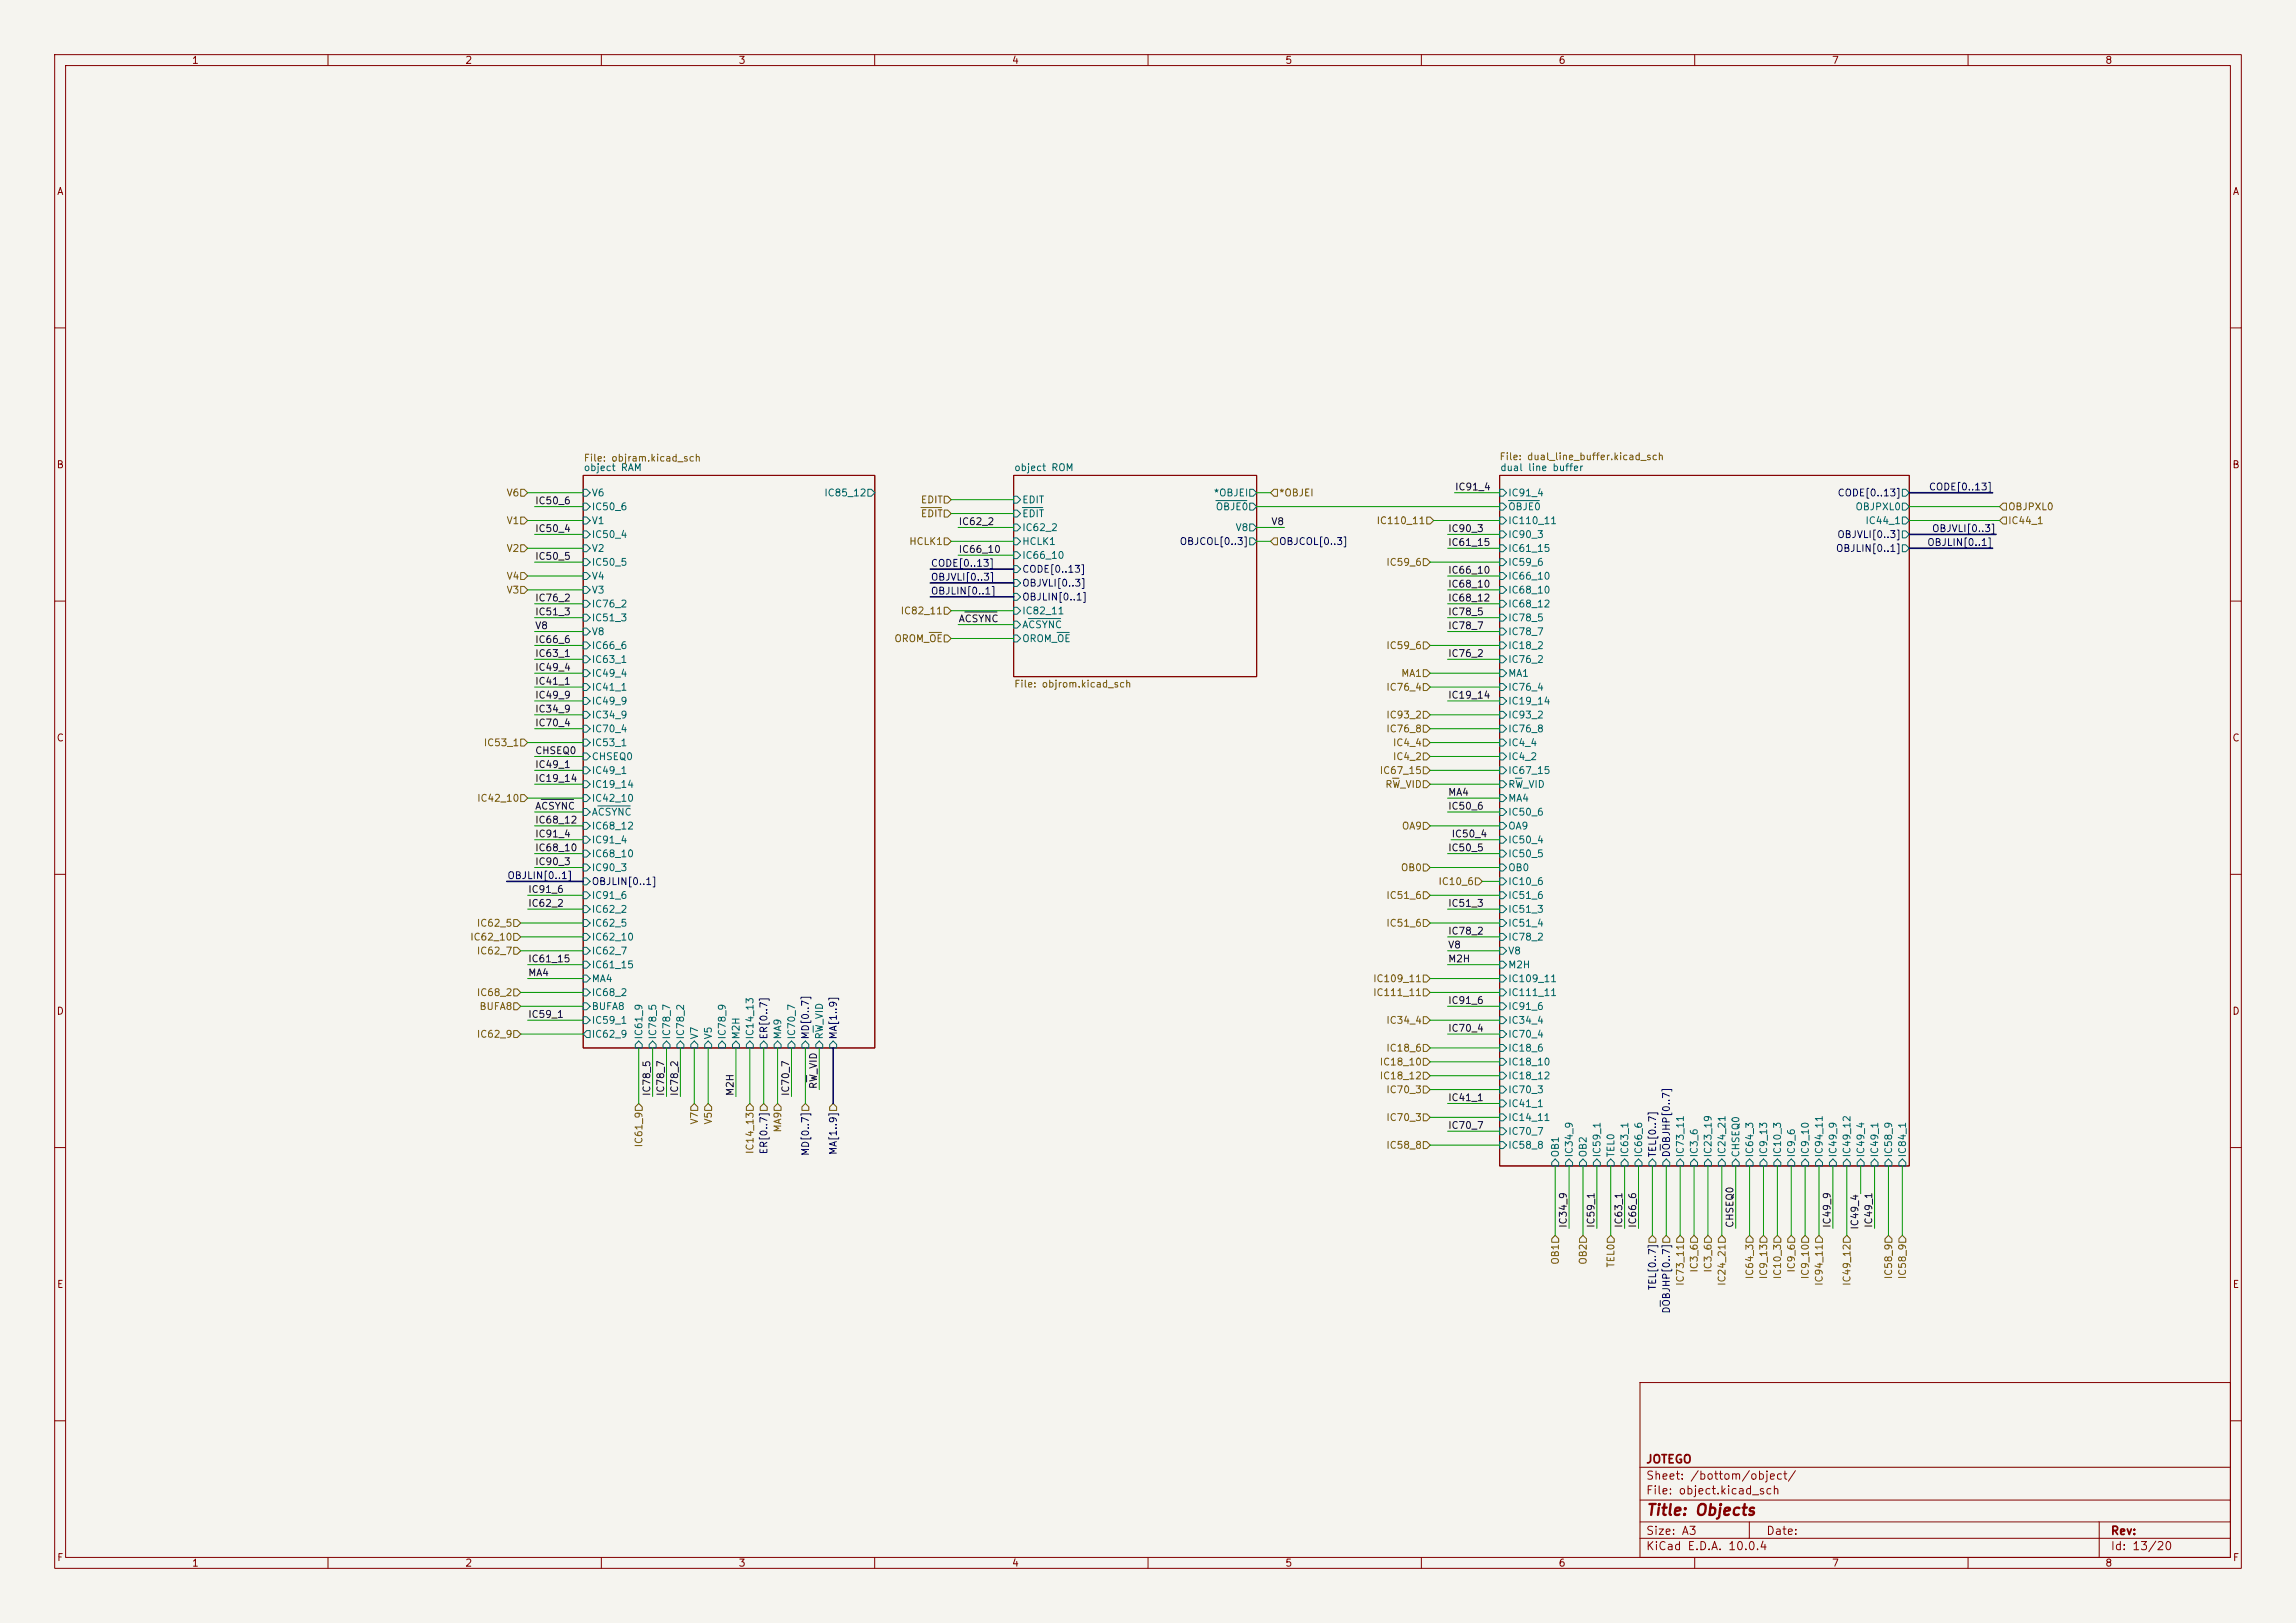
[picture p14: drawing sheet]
<svg xmlns="http://www.w3.org/2000/svg" width="420mm" height="297mm" viewBox="0 0 420 297" stroke-linecap="round" stroke-linejoin="round" font-family="sans-serif">
<defs><g id="words">
<text font-size="2" fill="#840000" x="301" y="277.8">Title: Objects</text>
<g font-size="1.5" fill="#840000">
<text x="301" y="268.1">JOTEGO</text>
<text x="301" y="273.8">File: object.kicad_sch</text>
<text x="301" y="271.1">Sheet: /bottom/object/</text>
<text x="301" y="281.2">Size: A3</text>
<text x="323" y="281.2">Date:</text>
<text x="386" y="281.2">Rev:</text>
<text x="301" y="284">KiCad E.D.A. 10.0.4</text>
<text x="386" y="284">Id: 13/20</text>
</g>
<g font-size="1.3" fill="#840000">
<text x="35" y="12">1</text>
<text x="85" y="12">2</text>
<text x="135" y="12">3</text>
<text x="185" y="12">4</text>
<text x="235" y="12">5</text>
<text x="285" y="12">6</text>
<text x="335" y="12">7</text>
<text x="385" y="12">8</text>
<text x="10.3" y="36">A</text>
<text x="408.3" y="36">A</text>
<text x="10.3" y="86">B</text>
<text x="408.2" y="86">B</text>
<text x="10.3" y="136">C</text>
<text x="408.2" y="136">C</text>
<text x="10.3" y="186">D</text>
<text x="408.2" y="186">D</text>
<text x="10.3" y="236">E</text>
<text x="408.3" y="236">E</text>
<text x="10.3" y="286">F</text>
<text x="35" y="287">1</text>
<text x="85" y="287">2</text>
<text x="135" y="287">3</text>
<text x="185" y="287">4</text>
<text x="235" y="287">5</text>
<text x="285" y="287">6</text>
<text x="335" y="287">7</text>
<text x="385" y="287">8</text>
<text x="408.3" y="286">F</text>
</g>
<g font-size="1.3" fill="#006464">
<text x="106.7" y="86.5">object RAM</text>
<text x="185.4" y="86.5">object ROM</text>
<text x="274.3" y="86.5">dual line buffer</text>
<text x="108.1" y="91.1">V6</text>
<text x="108.1" y="93.7">IC50_6</text>
<text x="150.7" y="91.1">IC85_12</text>
<text x="186.9" y="92.4">EDIT</text>
<text x="186.9" y="95">EDIT</text>
<text x="221.9" y="91.1">*OBJEI</text>
<text x="222.3" y="93.7">OBJE0</text>
<text x="275.8" y="91.1">IC91_4</text>
<text x="275.8" y="93.7">OBJE0</text>
<text x="339.3" y="93.7">OBJPXL0</text>
<text x="108.1" y="96.2">V1</text>
<text x="108.1" y="98.8">IC50_4</text>
<text x="108.1" y="101.3">V2</text>
<text x="186.9" y="97.5">IC62_2</text>
<text x="186.9" y="100">HCLK1</text>
<text x="225.9" y="97.5">V8</text>
<text x="275.8" y="96.2">IC110_11</text>
<text x="275.8" y="98.8">IC90_3</text>
<text x="275.8" y="101.3">IC61_15</text>
<text x="341.1" y="96.2">IC44_1</text>
<text x="108.1" y="103.8">IC50_5</text>
<text x="108.1" y="106.4">V4</text>
<text x="186.9" y="102.6">IC66_10</text>
<text x="275.8" y="103.8">IC59_6</text>
<text x="275.8" y="106.4">IC66_10</text>
<text x="108.1" y="108.9">V3</text>
<text x="108.1" y="111.5">IC76_2</text>
<text x="186.9" y="112.7">IC82_11</text>
<text x="275.8" y="108.9">IC68_10</text>
<text x="275.8" y="111.5">IC68_12</text>
<text x="108.1" y="114">IC51_3</text>
<text x="108.1" y="116.5">V8</text>
<text x="108.1" y="119.1">IC66_6</text>
<text x="186.9" y="115.3">ACSYNC</text>
<text x="186.9" y="117.8">OROM_OE</text>
<text x="275.8" y="114">IC78_5</text>
<text x="275.8" y="116.5">IC78_7</text>
<text x="275.8" y="119.1">IC18_2</text>
<text x="108.1" y="121.6">IC63_1</text>
<text x="108.1" y="124.2">IC49_4</text>
<text x="275.8" y="121.6">IC76_2</text>
<text x="275.8" y="124.2">MA1</text>
<text x="108.1" y="126.7">IC41_1</text>
<text x="108.1" y="129.2">IC49_9</text>
<text x="108.1" y="131.8">IC34_9</text>
<text x="275.8" y="126.7">IC76_4</text>
<text x="275.8" y="129.2">IC19_14</text>
<text x="275.8" y="131.8">IC93_2</text>
<text x="108.1" y="134.3">IC70_4</text>
<text x="108.1" y="136.9">IC53_1</text>
<text x="275.8" y="134.3">IC76_8</text>
<text x="275.8" y="136.9">IC4_4</text>
<text x="108.1" y="139.4">CHSEQ0</text>
<text x="108.1" y="141.9">IC49_1</text>
<text x="275.8" y="139.4">IC4_2</text>
<text x="275.8" y="141.9">IC67_15</text>
<text x="108.1" y="144.5">IC19_14</text>
<text x="108.1" y="147">IC42_10</text>
<text x="108.1" y="149.6">ACSYNC</text>
<text x="275.8" y="144.5">RW_VID</text>
<text x="275.8" y="147">MA4</text>
<text x="275.8" y="149.6">IC50_6</text>
<text x="108.1" y="152.1">IC68_12</text>
<text x="108.1" y="154.6">IC91_4</text>
<text x="275.8" y="152.1">OA9</text>
<text x="275.8" y="154.6">IC50_4</text>
<text x="108.1" y="157.2">IC68_10</text>
<text x="108.1" y="159.7">IC90_3</text>
<text x="275.8" y="157.2">IC50_5</text>
<text x="275.8" y="159.7">OB0</text>
<text x="108.1" y="164.8">IC91_6</text>
<text x="108.1" y="167.3">IC62_2</text>
<text x="275.8" y="162.3">IC10_6</text>
<text x="275.8" y="164.8">IC51_6</text>
<text x="275.8" y="167.3">IC51_3</text>
<text x="108.1" y="169.9">IC62_5</text>
<text x="108.1" y="172.4">IC62_10</text>
<text x="275.8" y="172.4">IC78_2</text>
<text x="275.8" y="169.9">IC51_4</text>
<text x="108.1" y="175">IC62_7</text>
<text x="108.1" y="177.5">IC61_15</text>
<text x="275.8" y="175">V8</text>
<text x="275.8" y="177.5">M2H</text>
<text x="108.1" y="180">MA4</text>
<text x="108.1" y="182.6">IC68_2</text>
<text x="108.1" y="185.1">BUFA8</text>
<text x="275.8" y="180">IC109_11</text>
<text x="275.8" y="182.6">IC111_11</text>
<text x="275.8" y="185.1">IC91_6</text>
<text x="108.1" y="187.7">IC59_1</text>
<text x="108.1" y="190.2">IC62_9</text>
<text x="117.8" y="190.3" transform="rotate(-90 117.8 190.3)">IC61_9</text>
<text x="120.4" y="190.3" transform="rotate(-90 120.4 190.3)">IC78_5</text>
<text x="122.9" y="190.3" transform="rotate(-90 122.9 190.3)">IC78_7</text>
<text x="125.4" y="190.3" transform="rotate(-90 125.4 190.3)">IC78_2</text>
<text x="128" y="190.3" transform="rotate(-90 128 190.3)">V7</text>
<text x="130.5" y="190.3" transform="rotate(-90 130.5 190.3)">V5</text>
<text x="133.1" y="190.3" transform="rotate(-90 133.1 190.3)">IC78_9</text>
<text x="135.6" y="190.3" transform="rotate(-90 135.6 190.3)">M2H</text>
<text x="138.1" y="190.3" transform="rotate(-90 138.1 190.3)">IC14_13</text>
<text x="143.2" y="190.3" transform="rotate(-90 143.2 190.3)">MA9</text>
<text x="145.8" y="190.3" transform="rotate(-90 145.8 190.3)">IC70_7</text>
<text x="150.8" y="190.3" transform="rotate(-90 150.8 190.3)">RW_VID</text>
<text x="275.8" y="187.7">IC34_4</text>
<text x="275.8" y="190.2">IC70_4</text>
<text x="275.8" y="192.7">IC18_6</text>
<text x="275.8" y="195.3">IC18_10</text>
<text x="275.8" y="197.8">IC18_12</text>
<text x="275.8" y="200.4">IC70_3</text>
<text x="275.8" y="202.9">IC41_1</text>
<text x="275.8" y="205.4">IC14_11</text>
<text x="275.8" y="208">IC70_7</text>
<text x="275.8" y="210.5">IC58_8</text>
<text x="285.5" y="211.9" transform="rotate(-90 285.5 211.9)">OB1</text>
<text x="288" y="211.9" transform="rotate(-90 288 211.9)">IC34_9</text>
<text x="290.5" y="211.9" transform="rotate(-90 290.5 211.9)">OB2</text>
<text x="293.1" y="211.9" transform="rotate(-90 293.1 211.9)">IC59_1</text>
<text x="295.6" y="211.9" transform="rotate(-90 295.6 211.9)">TEL0</text>
<text x="298.2" y="211.9" transform="rotate(-90 298.2 211.9)">IC63_1</text>
<text x="300.7" y="211.9" transform="rotate(-90 300.7 211.9)">IC66_6</text>
<text x="308.3" y="211.9" transform="rotate(-90 308.3 211.9)">IC73_11</text>
<text x="310.9" y="211.9" transform="rotate(-90 310.9 211.9)">IC3_6</text>
<text x="313.4" y="211.9" transform="rotate(-90 313.4 211.9)">IC23_19</text>
<text x="315.9" y="211.9" transform="rotate(-90 315.9 211.9)">IC24_21</text>
<text x="318.5" y="211.9" transform="rotate(-90 318.5 211.9)">CHSEQ0</text>
<text x="321" y="211.9" transform="rotate(-90 321 211.9)">IC64_3</text>
<text x="323.6" y="211.9" transform="rotate(-90 323.6 211.9)">IC9_13</text>
<text x="326.1" y="211.9" transform="rotate(-90 326.1 211.9)">IC10_3</text>
<text x="328.6" y="211.9" transform="rotate(-90 328.6 211.9)">IC9_6</text>
<text x="331.2" y="211.9" transform="rotate(-90 331.2 211.9)">IC9_10</text>
<text x="333.7" y="211.9" transform="rotate(-90 333.7 211.9)">IC94_11</text>
<text x="336.3" y="211.9" transform="rotate(-90 336.3 211.9)">IC49_9</text>
<text x="338.8" y="211.9" transform="rotate(-90 338.8 211.9)">IC49_12</text>
<text x="341.3" y="211.9" transform="rotate(-90 341.3 211.9)">IC49_4</text>
<text x="343.9" y="211.9" transform="rotate(-90 343.9 211.9)">IC49_1</text>
<text x="346.4" y="211.9" transform="rotate(-90 346.4 211.9)">IC58_9</text>
<text x="349" y="211.9" transform="rotate(-90 349 211.9)">IC84_1</text>
</g>
<g font-size="1.3" fill="#725600">
<text x="106.7" y="84.8">File: objram.kicad_sch</text>
<text x="274.2" y="84.5">File: dual_line_buffer.kicad_sch</text>
<text x="92.6" y="91.1">V6</text>
<text x="168.3" y="95">EDIT</text>
<text x="168.3" y="92.4">EDIT</text>
<text x="233.9" y="91.1">*OBJEI</text>
<text x="367.2" y="93.7">OBJPXL0</text>
<text x="92.6" y="96.2">V1</text>
<text x="92.6" y="101.3">V2</text>
<text x="166.2" y="100">HCLK1</text>
<text x="251.7" y="96.2">IC110_11</text>
<text x="367.2" y="96.2">IC44_1</text>
<text x="92.6" y="106.4">V4</text>
<text x="253.5" y="103.8">IC59_6</text>
<text x="92.6" y="108.9">V3</text>
<text x="164.6" y="112.7">IC82_11</text>
<text x="163.5" y="117.8">OROM_OE</text>
<text x="253.5" y="119.1">IC59_6</text>
<text x="256.2" y="124.2">MA1</text>
<text x="185.4" y="126.1">File: objrom.kicad_sch</text>
<text x="253.5" y="131.8">IC93_2</text>
<text x="253.5" y="126.7">IC76_4</text>
<text x="88.4" y="136.9">IC53_1</text>
<text x="253.5" y="134.3">IC76_8</text>
<text x="254.7" y="136.9">IC4_4</text>
<text x="252.3" y="141.9">IC67_15</text>
<text x="254.7" y="139.4">IC4_2</text>
<text x="87.2" y="147">IC42_10</text>
<text x="253.3" y="144.5">RW_VID</text>
<text x="256.3" y="152.1">OA9</text>
<text x="256.1" y="159.7">OB0</text>
<text x="253.5" y="164.8">IC51_6</text>
<text x="263" y="162.3">IC10_6</text>
<text x="85.9" y="172.4">IC62_10</text>
<text x="87.1" y="169.9">IC62_5</text>
<text x="253.5" y="169.9">IC51_6</text>
<text x="87.1" y="175">IC62_7</text>
<text x="87.1" y="182.6">IC68_2</text>
<text x="87.6" y="185.1">BUFA8</text>
<text x="251.1" y="180">IC109_11</text>
<text x="251.1" y="182.6">IC111_11</text>
<text x="87.1" y="190.2">IC62_9</text>
<text x="253.5" y="187.7">IC34_4</text>
<text x="252.3" y="197.8">IC18_12</text>
<text x="252.3" y="195.3">IC18_10</text>
<text x="253.5" y="192.7">IC18_6</text>
<text x="253.5" y="200.4">IC70_3</text>
<text x="128" y="205.9" transform="rotate(-90 128 205.9)">V7</text>
<text x="130.5" y="205.9" transform="rotate(-90 130.5 205.9)">V5</text>
<text x="143.2" y="207.3" transform="rotate(-90 143.2 207.3)">MA9</text>
<text x="253.5" y="205.4">IC70_3</text>
<text x="117.8" y="210.1" transform="rotate(-90 117.8 210.1)">IC61_9</text>
<text x="138.1" y="211.3" transform="rotate(-90 138.1 211.3)">IC14_13</text>
<text x="253.5" y="210.5">IC58_8</text>
<text x="285.5" y="231.5" transform="rotate(-90 285.5 231.5)">OB1</text>
<text x="290.5" y="231.5" transform="rotate(-90 290.5 231.5)">OB2</text>
<text x="295.6" y="232.1" transform="rotate(-90 295.6 232.1)">TEL0</text>
<text x="310.9" y="233" transform="rotate(-90 310.9 233)">IC3_6</text>
<text x="313.4" y="233" transform="rotate(-90 313.4 233)">IC3_6</text>
<text x="328.6" y="233" transform="rotate(-90 328.6 233)">IC9_6</text>
<text x="308.3" y="235.4" transform="rotate(-90 308.3 235.4)">IC73_11</text>
<text x="315.9" y="235.4" transform="rotate(-90 315.9 235.4)">IC24_21</text>
<text x="321" y="234.2" transform="rotate(-90 321 234.2)">IC64_3</text>
<text x="323.6" y="234.2" transform="rotate(-90 323.6 234.2)">IC9_13</text>
<text x="326.1" y="234.2" transform="rotate(-90 326.1 234.2)">IC10_3</text>
<text x="331.2" y="234.2" transform="rotate(-90 331.2 234.2)">IC9_10</text>
<text x="333.7" y="235.4" transform="rotate(-90 333.7 235.4)">IC94_11</text>
<text x="338.8" y="235.4" transform="rotate(-90 338.8 235.4)">IC49_12</text>
<text x="346.4" y="234.2" transform="rotate(-90 346.4 234.2)">IC58_9</text>
<text x="349" y="234.2" transform="rotate(-90 349 234.2)">IC58_9</text>
</g>
<g font-size="1.3" fill="#0f0f0f">
<text x="97.8" y="92.6">IC50_6</text>
<text x="266.1" y="90">IC91_4</text>
<text x="97.8" y="97.7">IC50_4</text>
<text x="175.3" y="96.4">IC62_2</text>
<text x="175.3" y="101.5">IC66_10</text>
<text x="232.4" y="96.4">V8</text>
<text x="264.8" y="100.2">IC61_15</text>
<text x="264.8" y="97.7">IC90_3</text>
<text x="97.8" y="102.7">IC50_5</text>
<text x="264.8" y="105.3">IC66_10</text>
<text x="264.8" y="107.8">IC68_10</text>
<text x="97.8" y="110.4">IC76_2</text>
<text x="97.8" y="112.9">IC51_3</text>
<text x="264.8" y="112.9">IC78_5</text>
<text x="264.8" y="110.4">IC68_12</text>
<text x="97.8" y="118">IC66_6</text>
<text x="97.8" y="115.4">V8</text>
<text x="175.3" y="114.2">ACSYNC</text>
<text x="264.8" y="115.4">IC78_7</text>
<text x="97.8" y="123.1">IC49_4</text>
<text x="97.8" y="125.6">IC41_1</text>
<text x="97.8" y="120.5">IC63_1</text>
<text x="264.8" y="120.5">IC76_2</text>
<text x="97.8" y="128.1">IC49_9</text>
<text x="97.8" y="130.7">IC34_9</text>
<text x="264.8" y="128.1">IC19_14</text>
<text x="97.8" y="133.2">IC70_4</text>
<text x="97.8" y="143.4">IC19_14</text>
<text x="97.8" y="140.8">IC49_1</text>
<text x="97.8" y="138.3">CHSEQ0</text>
<text x="97.8" y="148.5">ACSYNC</text>
<text x="264.8" y="145.9">MA4</text>
<text x="264.8" y="148.5">IC50_6</text>
<text x="97.8" y="153.5">IC91_4</text>
<text x="97.8" y="151">IC68_12</text>
<text x="265.4" y="153.5">IC50_4</text>
<text x="97.8" y="158.6">IC90_3</text>
<text x="97.8" y="156.1">IC68_10</text>
<text x="264.8" y="156.1">IC50_5</text>
<text x="96.5" y="166.2">IC62_2</text>
<text x="96.5" y="163.7">IC91_6</text>
<text x="264.8" y="166.2">IC51_3</text>
<text x="264.8" y="171.3">IC78_2</text>
<text x="264.8" y="173.9">V8</text>
<text x="96.5" y="178.9">MA4</text>
<text x="96.5" y="176.4">IC61_15</text>
<text x="264.8" y="176.4">M2H</text>
<text x="264.8" y="184">IC91_6</text>
<text x="96.5" y="186.6">IC59_1</text>
<text x="264.8" y="189.1">IC70_4</text>
<text x="119.3" y="200.7" transform="rotate(-90 119.3 200.7)">IC78_5</text>
<text x="121.8" y="200.7" transform="rotate(-90 121.8 200.7)">IC78_7</text>
<text x="124.3" y="200.7" transform="rotate(-90 124.3 200.7)">IC78_2</text>
<text x="134.5" y="200.7" transform="rotate(-90 134.5 200.7)">M2H</text>
<text x="144.7" y="200.7" transform="rotate(-90 144.7 200.7)">IC70_7</text>
<text x="149.7" y="199.4" transform="rotate(-90 149.7 199.4)">RW_VID</text>
<text x="264.8" y="201.8">IC41_1</text>
<text x="264.8" y="206.9">IC70_7</text>
<text x="286.9" y="224.8" transform="rotate(-90 286.9 224.8)">IC34_9</text>
<text x="292" y="224.8" transform="rotate(-90 292 224.8)">IC59_1</text>
<text x="297.1" y="224.8" transform="rotate(-90 297.1 224.8)">IC63_1</text>
<text x="299.6" y="224.8" transform="rotate(-90 299.6 224.8)">IC66_6</text>
<text x="317.4" y="224.8" transform="rotate(-90 317.4 224.8)">CHSEQ0</text>
<text x="335.2" y="224.8" transform="rotate(-90 335.2 224.8)">IC49_9</text>
<text x="340.2" y="225.1" transform="rotate(-90 340.2 225.1)">IC49_4</text>
<text x="342.8" y="224.8" transform="rotate(-90 342.8 224.8)">IC49_1</text>
</g>
<g font-size="1.3" fill="#000084">
<text x="336" y="91.1">CODE[0..13]</text>
<text x="352.7" y="90">CODE[0..13]</text>
<text x="215.7" y="100">OBJCOL[0..3]</text>
<text x="233.9" y="100">OBJCOL[0..3]</text>
<text x="335.7" y="101.3">OBJLIN[0..1]</text>
<text x="336" y="98.8">OBJVLI[0..3]</text>
<text x="352.4" y="100.2">OBJLIN[0..1]</text>
<text x="353.3" y="97.7">OBJVLI[0..3]</text>
<text x="170.2" y="104">CODE[0..13]</text>
<text x="170.2" y="106.6">OBJVLI[0..3]</text>
<text x="186.9" y="105.1">CODE[0..13]</text>
<text x="186.9" y="107.7">OBJVLI[0..3]</text>
<text x="170.2" y="109.1">OBJLIN[0..1]</text>
<text x="186.9" y="110.2">OBJLIN[0..1]</text>
<text x="92.7" y="161.2">OBJLIN[0..1]</text>
<text x="108.1" y="162.3">OBJLIN[0..1]</text>
<text x="140.7" y="190.3" transform="rotate(-90 140.7 190.3)">ER[0..7]</text>
<text x="148.3" y="190.3" transform="rotate(-90 148.3 190.3)">MD[0..7]</text>
<text x="153.4" y="190.3" transform="rotate(-90 153.4 190.3)">MA[1..9]</text>
<text x="140.7" y="211.3" transform="rotate(-90 140.7 211.3)">ER[0..7]</text>
<text x="148.3" y="211.6" transform="rotate(-90 148.3 211.6)">MD[0..7]</text>
<text x="153.4" y="211.5" transform="rotate(-90 153.4 211.5)">MA[1..9]</text>
<text x="303.2" y="211.9" transform="rotate(-90 303.2 211.9)">TEL[0..7]</text>
<text x="305.8" y="211.9" transform="rotate(-90 305.8 211.9)">DOBJHP[0..7]</text>
<text x="303.2" y="236.2" transform="rotate(-90 303.2 236.2)">TEL[0..7]</text>
<text x="305.8" y="240.5" transform="rotate(-90 305.8 240.5)">DOBJHP[0..7]</text>
</g>
</g></defs>
<path d="M0 0h420v297h-420z" fill="#f5f4ef" stroke="#f5f4ef" stroke-width=".18"/>
<g fill="none" stroke="#840000" stroke-width=".18">
<path d="M10 10h400v277h-400zM12 12h396v273h-396zM60 10v2M110 10v2M160 10v2M210 10v2M260 10v2M310 10v2M360 10v2M10 60h2M408 60h2M106.7 87h53.3v104.8h-53.3z"/>
<path d="M185.4 87h44.5v36.8h-44.5zM274.3 87h74.9v126.4h-74.9zM10 110h2M408 110h2M10 160h2M408 160h2M10 210h2M408 210h2M300 253h108v32h-108zM10 260h2M300 278.5h108M300 274.5h108"/>
<path d="M300 268.5h108M320 278.5v3M384 278.5v6.5M408 260h2M60 285v2M110 285v2M160 285v2M210 285v2M260 285v2M300 281.5h108M310 285v2M360 285v2"/>
</g>
<g fill="none" stroke="#006464" stroke-width=".18">
<path d="M106.7 89.5h.6l.6 .7-.6 .6h-.6zM106.7 92.1h.6l.6 .6-.6 .6h-.6zM106.7 94.6h.6l.6 .7-.6 .6h-.6zM106.7 97.2h.6l.6 .6-.6 .6h-.6zM106.7 99.7h.6l.6 .6-.6 .7h-.6zM158.7 89.5h.7l.6 .7-.6 .6h-.7zM185.4 90.8h.7l.6 .6-.6 .7h-.7zM185.4 93.3h.7l.6 .7-.6 .6h-.7zM185.4 95.9h.7l.6 .6-.6 .7h-.7zM185.4 98.4h.7l.6 .7-.6 .6h-.7zM187 92.9h3.7M222.4 91.6h5.7"/>
<path d="M228.6 89.5h.6l.7 .7-.7 .6h-.6zM228.6 92.1h.6l.7 .6-.7 .6h-.6zM228.6 95.9h.6l.7 .6-.7 .7h-.6zM228.6 98.4h.6l.7 .7-.7 .6h-.6zM274.3 89.5h.7l.6 .7-.6 .6h-.7zM274.3 94.6h.7l.6 .7-.6 .6h-.7zM274.3 97.2h.7l.6 .6-.6 .6h-.7zM274.3 99.7h.7l.6 .6-.6 .7h-.7zM274.3 92.1h.7l.6 .6-.6 .6h-.7zM275.9 91.6h5.7M348 89.5h.6l.6 .7-.6 .6h-.6zM348 92.1h.6l.6 .6-.6 .6h-.6z"/>
<path d="M348 94.6h.6l.6 .7-.6 .6h-.6zM348 97.2h.6l.6 .6-.6 .6h-.6zM348 99.7h.6l.6 .6-.6 .7h-.6zM106.7 102.2h.6l.6 .7-.6 .6h-.6zM106.7 104.8h.6l.6 .6-.6 .6h-.6zM106.7 107.3h.6l.6 .7-.6 .6h-.6zM106.7 109.9h.6l.6 .6-.6 .6h-.6zM106.7 112.4h.6l.6 .6-.6 .7h-.6zM106.7 114.9h.6l.6 .7-.6 .6h-.6zM106.7 117.5h.6l.6 .6-.6 .6h-.6zM185.4 101h.7l.6 .6-.6 .6h-.7zM185.4 103.5h.7l.6 .6-.6 .7h-.7z"/>
<path d="M185.4 106h.7l.6 .7-.6 .6h-.7zM185.4 108.6h.7l.6 .6-.6 .7h-.7zM185.4 111.1h.7l.6 .7-.6 .6h-.7zM185.4 113.7h.7l.6 .6-.6 .6h-.7zM185.4 116.2h.7l.6 .6-.6 .7h-.7zM188.1 113.2h5.9M193.4 115.7h2.2M274.3 102.2h.7l.6 .7-.6 .6h-.7zM274.3 104.8h.7l.6 .6-.6 .6h-.7zM274.3 107.3h.7l.6 .7-.6 .6h-.7zM274.3 109.9h.7l.6 .6-.6 .6h-.7zM274.3 112.4h.7l.6 .6-.6 .7h-.7z"/>
<path d="M274.3 114.9h.7l.6 .7-.6 .6h-.7zM274.3 117.5h.7l.6 .6-.6 .6h-.7zM106.7 120h.6l.6 .7-.6 .6h-.6zM106.7 122.6h.6l.6 .6-.6 .6h-.6zM106.7 125.1h.6l.6 .6-.6 .7h-.6zM106.7 127.6h.6l.6 .7-.6 .6h-.6zM106.7 130.2h.6l.6 .6-.6 .6h-.6zM106.7 132.7h.6l.6 .7-.6 .6h-.6zM106.7 135.3h.6l.6 .6-.6 .6h-.6zM106.7 137.8h.6l.6 .6-.6 .7h-.6zM274.3 120h.7l.6 .7-.6 .6h-.7zM274.3 122.6h.7l.6 .6-.6 .6h-.7z"/>
<path d="M274.3 125.1h.7l.6 .6-.6 .7h-.7zM274.3 127.6h.7l.6 .7-.6 .6h-.7zM274.3 130.2h.7l.6 .6-.6 .6h-.7zM274.3 132.7h.7l.6 .7-.6 .6h-.7zM274.3 135.3h.7l.6 .6-.6 .6h-.7zM274.3 137.8h.7l.6 .6-.6 .7h-.7zM106.7 140.3h.6l.6 .7-.6 .6h-.6zM106.7 142.9h.6l.6 .6-.6 .6h-.6zM106.7 145.4h.6l.6 .7-.6 .6h-.6zM106.7 148h.6l.6 .6-.6 .6h-.6zM106.7 150.5h.6l.6 .6-.6 .7h-.6zM106.7 153h.6l.6 .7-.6 .6h-.6z"/>
<path d="M106.7 155.6h.6l.6 .6-.6 .6h-.6zM106.7 158.1h.6l.6 .7-.6 .6h-.6zM109.4 147.5h5.9M274.3 140.3h.7l.6 .7-.6 .6h-.7zM274.3 142.9h.7l.6 .6-.6 .6h-.7zM274.3 145.4h.7l.6 .7-.6 .6h-.7zM274.3 148h.7l.6 .6-.6 .6h-.7zM274.3 150.5h.7l.6 .6-.6 .7h-.7zM274.3 153h.7l.6 .7-.6 .6h-.7zM274.3 155.6h.7l.6 .6-.6 .6h-.7zM274.3 158.1h.7l.6 .7-.6 .6h-.7zM277.2 142.4h1.2"/>
<path d="M106.7 160.7h.6l.6 .6-.6 .6h-.6zM106.7 163.2h.6l.6 .6-.6 .7h-.6zM106.7 165.7h.6l.6 .7-.6 .6h-.6zM106.7 168.3h.6l.6 .6-.6 .6h-.6zM106.7 170.8h.6l.6 .7-.6 .6h-.6zM106.7 173.4h.6l.6 .6-.6 .6h-.6zM106.7 175.9h.6l.6 .6-.6 .7h-.6zM106.7 178.4h.6l.6 .7-.6 .6h-.6zM274.3 170.8h.7l.6 .7-.6 .6h-.7zM274.3 160.7h.7l.6 .6-.6 .6h-.7zM274.3 163.2h.7l.6 .6-.6 .7h-.7zM274.3 165.7h.7l.6 .7-.6 .6h-.7z"/>
<path d="M274.3 168.3h.7l.6 .6-.6 .6h-.7zM274.3 173.4h.7l.6 .6-.6 .6h-.7zM274.3 175.9h.7l.6 .6-.6 .7h-.7zM274.3 178.4h.7l.6 .7-.6 .6h-.7zM106.7 181h.6l.6 .6-.6 .6h-.6zM106.7 183.5h.6l.6 .7-.6 .6h-.6zM106.7 186.1h.6l.6 .6-.6 .6h-.6zM107.3 188.6h.6v1.3h-.6l-.6-.7zM116.8 190.5l.7 .6v.7h-1.3v-.7zM119.4 190.5l.6 .6v.7h-1.3v-.7zM121.9 190.5l.7 .6v.7h-1.3v-.7zM123.8 191.1l.7-.6 .6 .6v.7h-1.3z"/>
<path d="M127 190.5l.6 .6v.7h-1.2v-.7zM129.5 190.5l.7 .6v.7h-1.3v-.7zM131.4 191.1l.7-.6 .6 .6v.7h-1.3zM134.6 190.5l.7 .6v.7h-1.3v-.7zM137.2 190.5l.6 .6v.7h-1.3v-.7zM139.7 190.5l.6 .6v.7h-1.2v-.7zM142.2 190.5l.7 .6v.7h-1.3v-.7zM144.8 190.5l.6 .6v.7h-1.3v-.7zM147.3 190.5l.7 .6v.7h-1.3v-.7zM148.8 187.7v1.2M149.9 190.5l.6 .6v.7h-1.3v-.7zM152.4 190.5l.6 .6v.7h-1.2v-.7z"/>
<path d="M274.3 181h.7l.6 .6-.6 .6h-.7zM274.3 183.5h.7l.6 .7-.6 .6h-.7zM274.3 186.1h.7l.6 .6-.6 .6h-.7zM274.3 188.6h.7l.6 .6-.6 .7h-.7zM274.3 191.1h.7l.6 .7-.6 .6h-.7zM274.3 193.7h.7l.6 .6-.6 .6h-.7zM274.3 196.2h.7l.6 .7-.6 .6h-.7zM274.3 198.8h.7l.6 .6-.6 .6h-.7zM274.3 201.3h.7l.6 .6-.6 .7h-.7zM274.3 203.8h.7l.6 .7-.6 .6h-.7zM274.3 206.4h.7l.6 .6-.6 .6h-.7zM274.3 208.9h.7l.6 .7-.6 .6h-.7z"/>
<path d="M284.5 212.1l.6 .6v.7h-1.3v-.7zM286.4 212.7l.6-.6 .7 .6v.7h-1.3zM289.6 212.1l.6 .6v.7h-1.3v-.7zM292.1 212.1l.6 .6v.7h-1.2v-.7zM294.6 212.1l.7 .6v.7h-1.3v-.7zM297.2 212.1l.6 .6v.7h-1.3v-.7zM299.7 212.1l.7 .6v.7h-1.3v-.7zM302.3 212.1l.6 .6v.7h-1.3v-.7zM304.8 212.1l.6 .6v.7h-1.2v-.7zM307.3 212.1l.7 .6v.7h-1.3v-.7zM309.9 212.1l.6 .6v.7h-1.3v-.7zM312.4 212.1l.7 .6v.7h-1.3v-.7z"/>
<path d="M315 212.1l.6 .6v.7h-1.3v-.7zM317.5 212.1l.6 .6v.7h-1.2v-.7zM320 212.1l.7 .6v.7h-1.3v-.7zM322.6 212.1l.6 .6v.7h-1.3v-.7zM325.1 212.1l.7 .6v.7h-1.3v-.7zM327.7 212.1l.6 .6v.7h-1.3v-.7zM330.2 212.1l.6 .6v.7h-1.2v-.7zM332.7 212.1l.7 .6v.7h-1.3v-.7zM335.3 212.1l.6 .6v.7h-1.3v-.7zM337.8 212.1l.7 .6v.7h-1.3v-.7zM340.4 212.1l.6 .6v.7h-1.3v-.7zM342.9 212.1l.6 .6v.7h-1.2v-.7z"/>
<path d="M344.8 212.7l.6-.6 .7 .6v.7h-1.3zM348 212.1l.6 .6v.7h-1.3v-.7z"/>
</g>
<path d="M303.7 209.4v1.1M303.7 238v1.1" fill="none" stroke="#000084" stroke-width=".18"/>
<g fill="none" stroke="#725600" stroke-width=".18">
<path d="M95.2 94.6h.7l.6 .7-.6 .6h-.7zM95.2 89.5h.7l.6 .7-.6 .6h-.7zM95.2 99.7h.7l.6 .6-.6 .7h-.7zM168.5 92.9h3.7M172.7 98.4h.7l.6 .7-.6 .6h-.7zM172.7 93.3h.7l.6 .7-.6 .6h-.7zM172.7 90.8h.7l.6 .6-.6 .7h-.7zM233 98.4h.7v1.3h-.7l-.6-.6zM233 89.5h.7v1.3h-.7l-.6-.6zM261 94.6h.6l.7 .7-.7 .6h-.6zM366.4 92.1h.6v1.2h-.6l-.6-.6zM366.4 94.6h.6v1.3h-.6l-.6-.6z"/>
<path d="M95.2 104.8h.7l.6 .6-.6 .6h-.7zM95.2 107.3h.7l.6 .7-.6 .6h-.7zM170 115.7h2.2M172.7 111.1h.7l.6 .7-.6 .6h-.7zM172.7 116.2h.7l.6 .6-.6 .7h-.7zM260.3 117.5h.7l.6 .6-.6 .6h-.7zM260.3 102.2h.7l.6 .7-.6 .6h-.7zM95.2 135.3h.7l.6 .6-.6 .6h-.7zM260.3 130.2h.7l.6 .6-.6 .6h-.7zM260.3 132.7h.7l.6 .7-.6 .6h-.7zM260.3 122.6h.7l.6 .6-.6 .6h-.7zM260.3 135.3h.7l.6 .6-.6 .6h-.7z"/>
<path d="M260.3 137.8h.7l.6 .6-.6 .7h-.7zM260.3 125.1h.7l.6 .6-.6 .7h-.7zM95.2 145.4h.7l.6 .7-.6 .6h-.7zM254.7 142.4h1.2M260.3 158.1h.7l.6 .7-.6 .6h-.7zM260.3 150.5h.7l.6 .6-.6 .7h-.7zM260.3 140.3h.7l.6 .7-.6 .6h-.7zM260.3 142.9h.7l.6 .6-.6 .6h-.7zM94 170.8h.6l.6 .7-.6 .6h-.6zM94 173.4h.6l.6 .6-.6 .6h-.6zM94 168.3h.6l.6 .6-.6 .6h-.6zM260.3 168.3h.7l.6 .6-.6 .6h-.7z"/>
<path d="M260.3 178.4h.7l.6 .7-.6 .6h-.7zM260.3 163.2h.7l.6 .6-.6 .7h-.7zM269.9 160.7h.6l.6 .6-.6 .6h-.6zM94 181h.6l.6 .6-.6 .6h-.6zM94 183.5h.6l.6 .7-.6 .6h-.6zM94 188.6h.6l.6 .6-.6 .7h-.6zM260.3 186.1h.7l.6 .6-.6 .6h-.7zM260.3 181h.7l.6 .6-.6 .6h-.7zM260.3 198.8h.7l.6 .6-.6 .6h-.7zM260.3 191.1h.7l.6 .7-.6 .6h-.7zM260.3 196.2h.7l.6 .7-.6 .6h-.7zM260.3 193.7h.7l.6 .6-.6 .6h-.7z"/>
<path d="M116.8 201.9l.7 .7v.6h-1.3v-.6zM127 201.9l.6 .7v.6h-1.2v-.6zM129.5 201.9l.7 .7v.6h-1.3v-.6zM137.2 201.9l.6 .7v.6h-1.3v-.6zM139.7 201.9l.6 .7v.6h-1.2v-.6zM142.2 201.9l.7 .7v.6h-1.3v-.6zM147.3 201.9l.7 .7v.6h-1.3v-.6zM152.4 201.9l.6 .7v.6h-1.2v-.6zM260.3 208.9h.7l.6 .7-.6 .6h-.7zM260.3 203.8h.7l.6 .7-.6 .6h-.7zM284.5 226.1l.6 .6v.6h-1.3v-.6zM289.6 226.1l.6 .6v.6h-1.3v-.6z"/>
<path d="M294.6 226.1l.7 .6v.6h-1.3v-.6zM302.3 226.1l.6 .6v.6h-1.3v-.6zM304.8 226.1l.6 .6v.6h-1.2v-.6zM307.3 226.1l.7 .6v.6h-1.3v-.6zM309.9 226.1l.6 .6v.6h-1.3v-.6zM312.4 226.1l.7 .6v.6h-1.3v-.6zM315 226.1l.6 .6v.6h-1.3v-.6zM320 226.1l.7 .6v.6h-1.3v-.6zM322.6 226.1l.6 .6v.6h-1.3v-.6zM325.1 226.1l.7 .6v.6h-1.3v-.6zM327.7 226.1l.6 .6v.6h-1.3v-.6zM330.2 226.1l.6 .6v.6h-1.2v-.6z"/>
<path d="M332.7 226.1l.7 .6v.6h-1.3v-.6zM337.8 226.1l.7 .6v.6h-1.3v-.6zM345.4 226.1l.7 .6v.6h-1.3v-.6zM348 226.1l.6 .6v.6h-1.3v-.6z"/>
</g>
<path d="M176.5 112h5.9M99 146.3h5.9M147.5 196.8v1.2" fill="none" stroke="#0f0f0f" stroke-width=".18"/>
<path d="M349.2 97.8h15.9M349.2 90.2h15.3M170.2 106.7h15.2M170.2 109.2h15.2M170.2 104.1h15.2M349.2 100.3h15.3M92.7 161.3h14M152.4 191.8v10.1" fill="none" stroke="#000084" stroke-width=".3"/>
<g fill="none" stroke="#009600" stroke-width=".18">
<path d="M96.5 90.2h10.2M96.5 95.3h10.2M97.8 97.8h8.9M97.8 92.7h8.9M174 91.4h11.4M174 99.1h11.4M174 94h11.4M175.3 96.5h10.1M229.9 92.7h44.4M229.9 90.2h2.5M229.9 99.1h2.5M229.9 96.5h5"/>
<path d="M262.3 95.3h12M264.8 97.8h9.5M266.1 90.2h8.2M349.2 92.7h16.6M349.2 95.3h16.6M96.5 100.3h10.2M96.5 105.4h10.2M96.5 108h10.2M97.8 102.9h8.9M97.8 115.6h8.9M97.8 113h8.9M97.8 110.5h8.9"/>
<path d="M97.8 118.1h8.9M174 116.8h11.4M174 111.8h11.4M175.3 101.6h10.1M175.3 114.3h10.1M261.6 102.9h12.7M261.6 118.1h12.7M264.8 100.3h9.5M264.8 115.6h9.5M264.8 113h9.5M264.8 110.5h9.5M264.8 105.4h9.5"/>
<path d="M264.8 108h9.5M96.5 135.9h10.2M97.8 130.8h8.9M97.8 133.4h8.9M97.8 120.7h8.9M97.8 123.2h8.9M97.8 128.3h8.9M97.8 125.7h8.9M97.8 138.4h8.9M261.6 130.8h12.7M261.6 133.4h12.7M261.6 135.9h12.7"/>
<path d="M261.6 123.2h12.7M261.6 125.7h12.7M261.6 138.4h12.7M264.8 120.7h9.5M264.8 128.3h9.5M96.5 146.1h10.2M97.8 151.1h8.9M97.8 148.6h8.9M97.8 153.7h8.9M97.8 143.5h8.9M97.8 141h8.9M97.8 156.2h8.9"/>
<path d="M97.8 158.8h8.9M261.6 151.1h12.7M261.6 143.5h12.7M261.6 141h12.7M261.6 158.8h12.7M264.8 148.6h9.5M264.8 146.1h9.5M264.8 156.2h9.5M265.4 153.7h8.9M95.2 174h11.5M95.2 168.9h11.5M95.2 171.5h11.5"/>
<path d="M96.5 163.8h10.2M96.5 166.4h10.2M96.5 176.5h10.2M96.5 179.1h10.2M261.6 163.8h12.7M261.6 168.9h12.7M261.6 179.1h12.7M264.8 174h9.5M264.8 166.4h9.5M264.8 171.5h9.5M264.8 176.5h9.5M271.1 161.3h3.2"/>
<path d="M95.2 184.2h11.5M95.2 181.6h11.5M95.2 189.2h11.5M96.5 186.7h10.2M116.8 191.8v10.1M119.4 191.8v8.9M121.9 191.8v8.9M124.5 191.8v8.9M127 191.8v10.1M129.5 191.8v10.1M134.6 191.8v8.9M137.2 191.8v10.1"/>
<path d="M139.7 191.8v10.1M142.2 191.8v10.1M144.8 191.8v8.9M147.3 191.8v10.1M149.9 191.8v7.6M261.6 186.7h12.7M261.6 181.6h12.7M261.6 199.4h12.7M261.6 194.3h12.7M261.6 196.9h12.7M261.6 191.8h12.7M264.8 184.2h9.5"/>
<path d="M264.8 189.2h9.5M261.6 204.5h12.7M261.6 209.6h12.7M264.8 207h9.5M264.8 201.9h9.5M284.5 213.4v12.7M287 213.4v11.4M289.6 213.4v12.7M292.1 213.4v11.4M294.6 213.4v12.7M297.2 213.4v11.4M299.7 213.4v11.4"/>
<path d="M302.3 213.4v12.7M304.8 213.4v12.7M307.3 213.4v12.7M309.9 213.4v12.7M312.4 213.4v12.7M315 213.4v12.7M317.5 213.4v11.4M320 213.4v12.7M322.6 213.4v12.7M325.1 213.4v12.7M327.7 213.4v12.7M330.2 213.4v12.7"/>
<path d="M332.7 213.4v12.7M335.3 213.4v11.4M337.8 213.4v12.7M340.4 213.4v5M342.9 213.4v11.4M345.4 213.4v12.7M348 213.4v12.7"/>
</g>
<use href="#words"/>
</svg>
